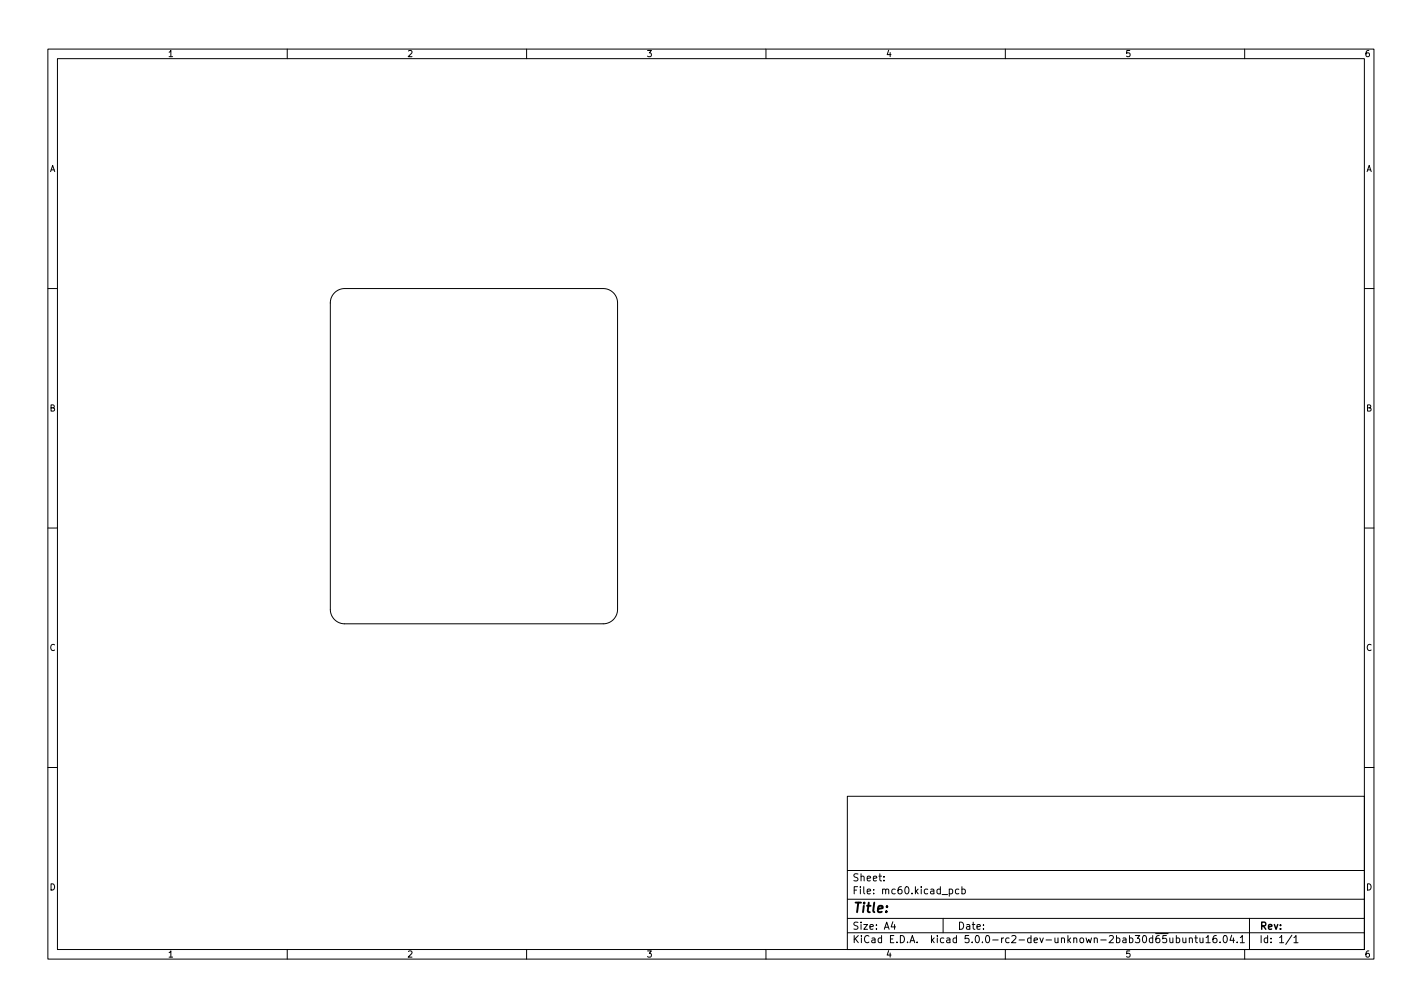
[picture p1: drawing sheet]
<svg xmlns="http://www.w3.org/2000/svg" width="297mm" height="210mm" viewBox="0 0 297 210" stroke-linecap="round" stroke-linejoin="round" font-family="sans-serif">
<defs><g id="words">
<text font-size="2.8" x="178" y="190.6">Title:</text>
<g font-size="2.1">
<text x="178" y="184">Sheet:</text>
<text x="178" y="186.7">File: mc60.kicad_pcb</text>
<text x="178" y="196.9">KiCad E.D.A. kicad 5.0.0-rc2-dev-unknown-2bab30d65ubuntu16.04.1</text>
<text x="178" y="194.1">Size: A4</text>
<text x="200" y="194.1">Date:</text>
<text x="263" y="194.1">Rev:</text>
<text x="263" y="196.9">Id: 1/1</text>
</g>
<g font-size="1.8">
<text x="35" y="11.9">1</text>
<text x="85" y="11.9">2</text>
<text x="135" y="11.9">3</text>
<text x="185" y="11.9">4</text>
<text x="235" y="11.9">5</text>
<text x="285" y="11.9">6</text>
<text x="10.3" y="35.9">A</text>
<text x="285.3" y="35.9">A</text>
<text x="10.3" y="85.9">B</text>
<text x="285.3" y="85.9">B</text>
<text x="10.3" y="135.9">C</text>
<text x="285.3" y="135.9">C</text>
<text x="10.3" y="185.9">D</text>
<text x="285.3" y="185.9">D</text>
<text x="35" y="199.9">1</text>
<text x="85" y="199.9">2</text>
<text x="135" y="199.9">3</text>
<text x="185" y="199.9">4</text>
<text x="235" y="199.9">5</text>
<text x="285" y="199.9">6</text>
</g>
</g></defs>
<g fill="none" stroke="#000" stroke-width=".21">
<path d="M10 10.2h277v190.1h-277zM12 12.2h273v186.1h-273zM60 10.2v2M110 10.2v2M160 10.2v2M210 10.2v2M260 10.2v2M10 60.2h2M69.9 61.1a3 3 0 0 1 2.1-.9h54a3 3 0 0 1 3 3v64a3 3 0 0 1-3 3h-54a3 3 0 0 1-3-3v-64a3 3 0 0 1 .9-2.1zM285 60.2h2M10 110.2h2M285 110.2h2"/>
<path d="M10 160.2h2M177 166.3h108v32h-108zM285 160.2h2M60 198.3v2M110 198.3v2M160 198.3v2M177 194.8h108M177 191.8h108M177 187.8h108M177 181.8h108M184.6 183.8v.1M184.6 183v.1"/>
<path d="M186.5 192.5l-.4 1h1M186.9 193v1M197 191.8v3M198.3 185.7l.4-.1 .3 .3-.1 .7h-.6M198.3 185.6v1.5M200.3 185.7l-.4-.1-.3 .3 .1 .7h.6M200.9 185.7l.5-.1 .2 .3-.1 .7h-.6M200.9 185.1v1.5M210 198.3v2M242.6 194.9h1.4M243.6 195.3h-.7v.7l.2-.1 .5 .1 .1 .2-.1 .5-.2 .1-.5-.1M244.4 195.8v1h.4l.2-.1"/>
<path d="M245 195.8v1M245.7 195.9l.4-.1 .3 .3-.1 .7h-.6M245.7 195.3v1.5M247.1 195.8v1h.4l.2-.1M247.7 195.8v1M248.4 196l.2-.2 .4 .1 .1 .9M248.4 195.8v1M249.6 195.8h.5M249.8 195.3v1.3l.3 .2M250.6 195.8l.1 1h.4l.2-.1M251.3 195.8v1M251.9 195.8l.5-.5v1.5"/>
<path d="M251.9 196.8h.9M254.1 195.3l-.5 .1a1.01 1.01 0 0 0 0 1.4l.5-.1 .1-.5-.3-.3-.4 .1-.1 .2M254.9 196.7v.1M255.7 195.4l.2-.1a.8 .8 0 0 1 .5 .8 .8 .8 0 0 1-.5 .7 1 1 0 0 1-.2-1.4zM257.3 195.3l-.4 1h1M257.6 195.8v1M258.4 196.7v.1M259.1 195.8l.4-.5v1.5M259.1 196.8h.8M260 198.3v2M261 191.8v6.5M269.9 195.3l-1.3 1.9"/>
<path d="M270.3 195.8l.4-.5v1.5M270.3 196.8h.8"/>
</g>
<use href="#words"/>
</svg>
